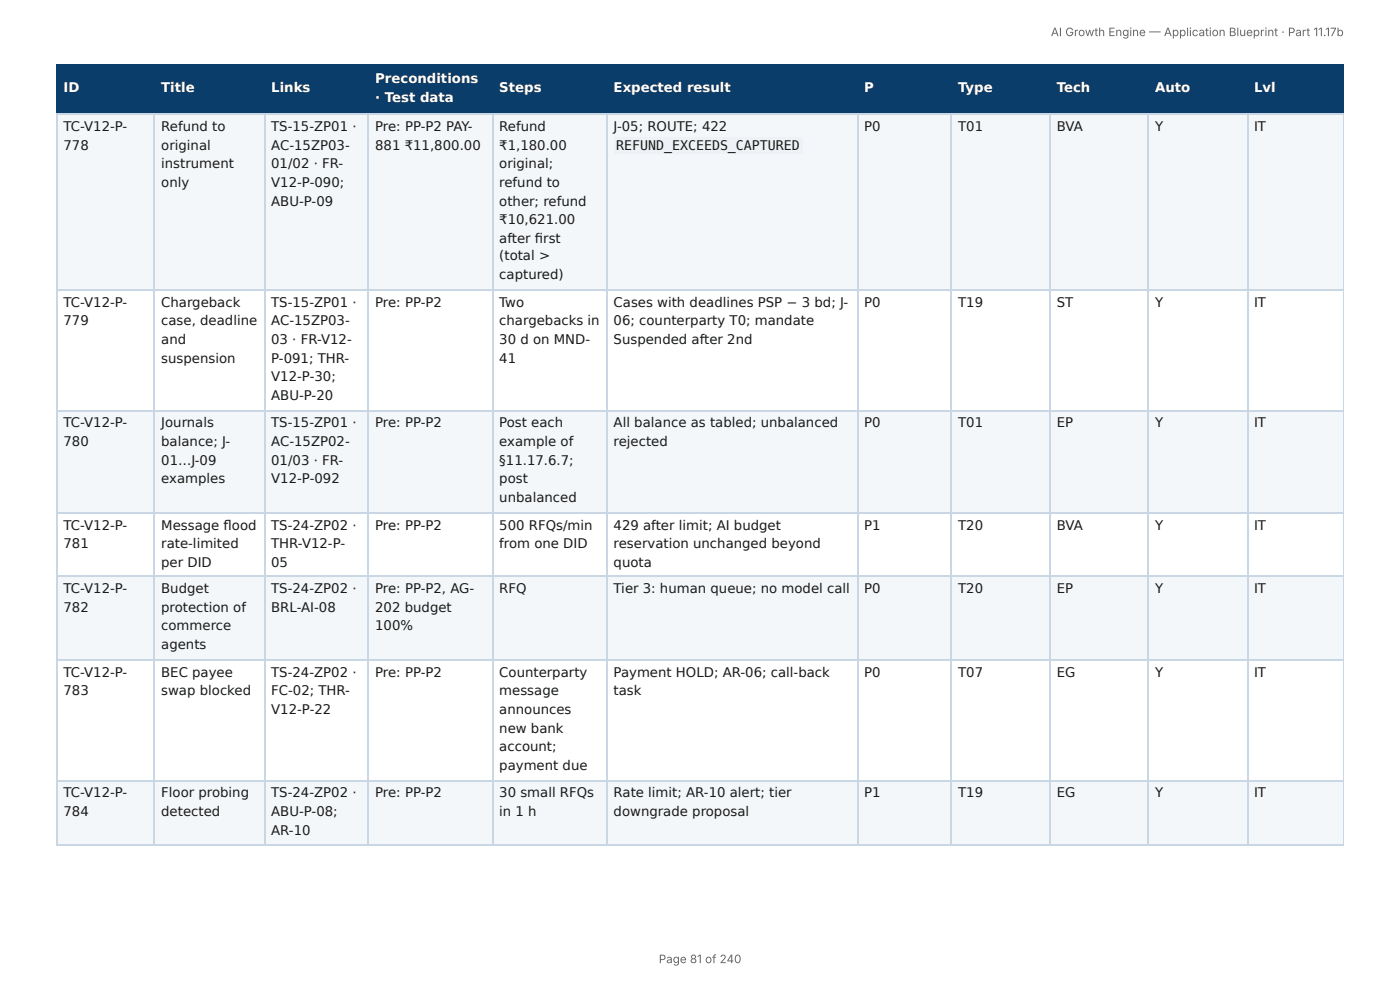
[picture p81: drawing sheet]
<svg xmlns="http://www.w3.org/2000/svg" width="297mm" height="210mm" viewBox="0 0 297 210" stroke-linecap="round" stroke-linejoin="round" font-family="sans-serif">
<defs><g id="words">
<g font-size="2.8" fill="#fff">
<text x="79.7" y="17.7">Preconditions</text>
<text x="13.5" y="19.6">ID</text>
<text x="34.2" y="19.6">Title</text>
<text x="57.6" y="19.6">Links</text>
<text x="79.7" y="21.7">· Test data</text>
<text x="106" y="19.6">Steps</text>
<text x="130.3" y="19.6">Expected result</text>
<text x="183.5" y="19.6">P</text>
<text x="203.5" y="19.6">Type</text>
<text x="224.5" y="19.6">Tech</text>
<text x="245.4" y="19.6">Auto</text>
<text x="266.3" y="19.6">Lvl</text>
</g>
<g font-size="2.8" fill="#1a1a1a">
<text x="13.5" y="27.8">TC-V12-P-</text>
<text x="34.2" y="27.8">Refund to</text>
<text x="57.6" y="27.8">TS-15-ZP01 ·</text>
<text x="79.7" y="27.8">Pre: PP-P2 PAY-</text>
<text x="106" y="27.8">Refund</text>
<text x="130.3" y="27.8">J-05; ROUTE; 422</text>
<text x="183.5" y="27.8">P0</text>
<text x="203.5" y="27.8">T01</text>
<text x="224.5" y="27.8">BVA</text>
<text x="245.4" y="27.8">Y</text>
<text x="266.3" y="27.8">IT</text>
<text x="13.5" y="31.7">778</text>
<text x="34.2" y="31.7">original</text>
<text x="34.2" y="35.7">instrument</text>
<text x="57.6" y="31.7">AC-15ZP03-</text>
<text x="57.6" y="35.7">01/02 · FR-</text>
<text x="79.7" y="31.7">881 ₹11,800.00</text>
<text x="106" y="31.7">₹1,180.00</text>
<text x="106" y="35.7">original;</text>
<text x="130.9" y="31.7">REFUND_EXCEEDS_CAPTURED</text>
<text x="34.2" y="39.7">only</text>
<text x="57.6" y="39.7">V12-P-090;</text>
<text x="106" y="39.7">refund to</text>
<text x="57.6" y="43.7">ABU-P-09</text>
<text x="106" y="43.7">other; refund</text>
<text x="106" y="47.6">₹10,621.00</text>
<text x="106" y="51.6">after fi rst</text>
<text x="106" y="55.3">(total &gt;</text>
<text x="106" y="59.3">captured)</text>
<text x="13.5" y="65.1">TC-V12-P-</text>
<text x="34.2" y="65.1">Chargeback</text>
<text x="57.6" y="65.1">TS-15-ZP01 ·</text>
<text x="79.7" y="65.1">Pre: PP-P2</text>
<text x="106" y="65.1">Two</text>
<text x="130.3" y="65.1">Cases with deadlines PSP − 3 bd; J-</text>
<text x="183.5" y="65.1">P0</text>
<text x="203.5" y="65.1">T19</text>
<text x="224.5" y="65.1">ST</text>
<text x="245.4" y="65.1">Y</text>
<text x="266.3" y="65.1">IT</text>
<text x="13.5" y="69.1">779</text>
<text x="34.2" y="69.1">case, deadline</text>
<text x="57.6" y="69.1">AC-15ZP03-</text>
<text x="106" y="69.1">chargebacks in</text>
<text x="130.3" y="69.1">06; counterparty T0; mandate</text>
<text x="34.2" y="73">and</text>
<text x="34.2" y="77">suspension</text>
<text x="57.6" y="73">03 · FR-V12-</text>
<text x="57.6" y="77">P-091; THR-</text>
<text x="106" y="73">30 d on MND-</text>
<text x="106" y="77">41</text>
<text x="130.3" y="73">Suspended after 2nd</text>
<text x="57.6" y="81">V12-P-30;</text>
<text x="57.6" y="84.9">ABU-P-20</text>
<text x="13.5" y="90.8">TC-V12-P-</text>
<text x="13.5" y="94.7">780</text>
<text x="34.2" y="90.8">Journals</text>
<text x="34.2" y="94.7">balance; J-</text>
<text x="57.6" y="90.8">TS-15-ZP01 ·</text>
<text x="57.6" y="94.7">AC-15ZP02-</text>
<text x="79.7" y="90.8">Pre: PP-P2</text>
<text x="106" y="90.8">Post each</text>
<text x="106" y="94.7">example of</text>
<text x="130.3" y="90.8">All balance as tabled; unbalanced</text>
<text x="130.3" y="94.7">rejected</text>
<text x="183.5" y="90.8">P0</text>
<text x="203.5" y="90.8">T01</text>
<text x="224.5" y="90.8">EP</text>
<text x="245.4" y="90.8">Y</text>
<text x="266.3" y="90.8">IT</text>
<text x="34.2" y="98.7">01…J-09</text>
<text x="57.6" y="98.7">01/03 · FR-</text>
<text x="106" y="98.7">§11.17.6.7;</text>
<text x="34.2" y="102.7">examples</text>
<text x="57.6" y="102.7">V12-P-092</text>
<text x="106" y="102.7">post</text>
<text x="106" y="106.6">unbalanced</text>
<text x="13.5" y="112.4">TC-V12-P-</text>
<text x="34.2" y="112.4">Message fl ood</text>
<text x="57.6" y="112.4">TS-24-ZP02 ·</text>
<text x="79.7" y="112.4">Pre: PP-P2</text>
<text x="106" y="112.4">500 RFQs/min</text>
<text x="130.3" y="112.4">429 after limit; AI budget</text>
<text x="183.5" y="112.4">P1</text>
<text x="203.5" y="112.4">T20</text>
<text x="224.5" y="112.4">BVA</text>
<text x="245.4" y="112.4">Y</text>
<text x="266.3" y="112.4">IT</text>
<text x="13.5" y="116.4">781</text>
<text x="34.2" y="116.4">rate-limited</text>
<text x="57.6" y="116.4">THR-V12-P-</text>
<text x="106" y="116.4">from one DID</text>
<text x="130.3" y="116.4">reservation unchanged beyond</text>
<text x="13.5" y="125.9">TC-V12-P-</text>
<text x="34.2" y="120.4">per DID</text>
<text x="34.2" y="125.9">Budget</text>
<text x="57.6" y="120.4">05</text>
<text x="57.6" y="125.9">TS-24-ZP02 ·</text>
<text x="79.7" y="125.9">Pre: PP-P2, AG-</text>
<text x="106" y="125.9">RFQ</text>
<text x="130.3" y="120.4">quota</text>
<text x="130.3" y="125.9">Tier 3: human queue; no model call</text>
<text x="183.5" y="125.9">P0</text>
<text x="203.5" y="125.9">T20</text>
<text x="224.5" y="125.9">EP</text>
<text x="245.4" y="125.9">Y</text>
<text x="266.3" y="125.9">IT</text>
<text x="13.5" y="129.9">782</text>
<text x="34.2" y="129.9">protection of</text>
<text x="57.6" y="129.9">BRL-AI-08</text>
<text x="79.7" y="129.9">202 budget</text>
<text x="34.2" y="133.9">commerce</text>
<text x="34.2" y="137.8">agents</text>
<text x="79.7" y="133.9">100%</text>
<text x="13.5" y="143.7">TC-V12-P-</text>
<text x="34.2" y="143.7">BEC payee</text>
<text x="57.6" y="143.7">TS-24-ZP02 ·</text>
<text x="79.7" y="143.7">Pre: PP-P2</text>
<text x="106" y="143.7">Counterparty</text>
<text x="130.3" y="143.7">Payment HOLD; AR-06; call-back</text>
<text x="183.5" y="143.7">P0</text>
<text x="203.5" y="143.7">T07</text>
<text x="224.5" y="143.7">EG</text>
<text x="245.4" y="143.7">Y</text>
<text x="266.3" y="143.7">IT</text>
<text x="13.5" y="147.6">783</text>
<text x="34.2" y="147.6">swap blocked</text>
<text x="57.6" y="147.6">FC-02; THR-</text>
<text x="106" y="147.6">message</text>
<text x="130.3" y="147.6">task</text>
<text x="57.6" y="151.6">V12-P-22</text>
<text x="106" y="151.6">announces</text>
<text x="106" y="155.6">new bank</text>
<text x="106" y="159.5">account;</text>
<text x="106" y="163.5">payment due</text>
<text x="13.5" y="169.3">TC-V12-P-</text>
<text x="13.5" y="173.3">784</text>
<text x="34.2" y="169.3">Floor probing</text>
<text x="34.2" y="173.3">detected</text>
<text x="57.6" y="169.3">TS-24-ZP02 ·</text>
<text x="57.6" y="173.3">ABU-P-08;</text>
<text x="79.7" y="169.3">Pre: PP-P2</text>
<text x="106" y="169.3">30 small RFQs</text>
<text x="106" y="173.3">in 1 h</text>
<text x="130.3" y="169.3">Rate limit; AR-10 alert; tier</text>
<text x="130.3" y="173.3">downgrade proposal</text>
<text x="183.5" y="169.3">P1</text>
<text x="203.5" y="169.3">T19</text>
<text x="224.5" y="169.3">EG</text>
<text x="245.4" y="169.3">Y</text>
<text x="266.3" y="169.3">IT</text>
<text x="57.6" y="177.3">AR-10</text>
</g>
<g font-size="2.5" fill="#666">
<text x="223.2" y="7.7">AI Growth Engine — Application Blueprint · Part 11.17b</text>
<text x="139.9" y="204.5">Page 81 of 240</text>
</g>
</g></defs>
<g fill="#0b3d6b">
<path d="M12.2 14h20.6v10.1h-20.6z"/>
<path d="M32.8 14h23.3v10.1h-23.3z"/>
<path d="M56.1 14h22.2v10.1h-22.2z"/>
<path d="M78.3 14h26.2v10.1h-26.2z"/>
<path d="M104.5 14h24.4v10.1h-24.4z"/>
<path d="M128.9 14h53.1v10.1h-53.1z"/>
<path d="M182 14h20.1v10.1h-20.1z"/>
<path d="M202.1 14h20.9v10.1h-20.9z"/>
<path d="M223 14h20.9v10.1h-20.9z"/>
<path d="M243.9 14h20.9v10.1h-20.9z"/>
<path d="M264.8 14h20.6v10.1h-20.6z"/>
</g>
<g fill="#f4f7fa">
<path d="M12.2 24.1h20.6v37.5h-20.6z"/>
<path d="M32.8 24.1h23.3v37.5h-23.3z"/>
<path d="M56.1 24.1h22.2v37.5h-22.2z"/>
<path d="M78.3 24.1h26.2v37.5h-26.2z"/>
<path d="M104.5 24.1h24.4v37.5h-24.4z"/>
<path d="M128.9 24.1h53.1v37.5h-53.1z"/>
<path d="M182 24.1h20.1v37.5h-20.1z"/>
<path d="M202.1 24.1h20.9v37.5h-20.9z"/>
<path d="M223 24.1h20.9v37.5h-20.9z"/>
<path d="M243.9 24.1h20.9v37.5h-20.9z"/>
<path d="M264.8 24.1h20.6v37.5h-20.6z"/>
<path d="M12.2 87h20.6v21.7h-20.6z"/>
<path d="M32.8 87h23.3v21.7h-23.3z"/>
<path d="M56.1 87h22.2v21.7h-22.2z"/>
<path d="M78.3 87h26.2v21.7h-26.2z"/>
<path d="M104.5 87h24.4v21.7h-24.4z"/>
<path d="M128.9 87h53.1v21.7h-53.1z"/>
<path d="M182 87h20.1v21.7h-20.1z"/>
<path d="M202.1 87h20.9v21.7h-20.9z"/>
<path d="M223 87h20.9v21.7h-20.9z"/>
<path d="M243.9 87h20.9v21.7h-20.9z"/>
<path d="M264.8 87h20.6v21.7h-20.6z"/>
<path d="M12.2 122.5h20.6v17.7h-20.6z"/>
<path d="M32.8 122.5h23.3v17.7h-23.3z"/>
<path d="M56.1 122.5h22.2v17.7h-22.2z"/>
<path d="M78.3 122.5h26.2v17.7h-26.2z"/>
<path d="M104.5 122.5h24.4v17.7h-24.4z"/>
<path d="M128.9 122.5h53.1v17.7h-53.1z"/>
<path d="M182 122.5h20.1v17.7h-20.1z"/>
<path d="M202.1 122.5h20.9v17.7h-20.9z"/>
<path d="M223 122.5h20.9v17.7h-20.9z"/>
<path d="M243.9 122.5h20.9v17.7h-20.9z"/>
<path d="M264.8 122.5h20.6v17.7h-20.6z"/>
<path d="M12.2 165.6h20.6v13.8h-20.6z"/>
<path d="M32.8 165.6h23.3v13.8h-23.3z"/>
<path d="M56.1 165.6h22.2v13.8h-22.2z"/>
<path d="M78.3 165.6h26.2v13.8h-26.2z"/>
<path d="M104.5 165.6h24.4v13.8h-24.4z"/>
<path d="M128.9 165.6h53.1v13.8h-53.1z"/>
<path d="M182 165.6h20.1v13.8h-20.1z"/>
<path d="M202.1 165.6h20.9v13.8h-20.9z"/>
<path d="M223 165.6h20.9v13.8h-20.9z"/>
<path d="M243.9 165.6h20.9v13.8h-20.9z"/>
<path d="M264.8 165.6h20.6v13.8h-20.6z"/>
</g>
<g fill="none" stroke="#0b3d6b" stroke-width=".26">
<path d="M11.9 13.9h273.5M12 13.8v10.5M32.7 13.8v10.5M56.2 13.8v10.5M78.2 13.8v10.5M104.6 13.8v10.5M129 13.8v10.5M182.2 13.8v10.5M202 13.8v10.5M222.9 13.8v10.5M243.8 13.8v10.5M265 13.8v10.5"/>
<path d="M11.9 24.2h273.5"/>
</g>
<path d="M285.3 13.8v10.5" fill="none" stroke="#0b3d6b" stroke-width=".21"/>
<g fill="none" stroke="#c9d6e3" stroke-width=".26">
<path d="M11.9 24.2h273.5M12 24.3v155.1M32.7 24.3v155.1M56.2 24.3v155.1M78.2 24.3v155.1M104.6 24.3v155.1M129 24.3v155.1M182.2 24.3v155.1M202 24.3v155.1M222.9 24.3v155.1M243.8 24.3v155.1M265 24.3v155.1"/>
<path d="M11.9 61.5h273.5M11.9 87.2h273.5M11.9 108.9h273.5M11.9 122.4h273.5M11.9 140.1h273.5M11.9 165.8h273.5M11.9 179.5h273.5"/>
</g>
<path d="M285.3 24.3v155.1" fill="none" stroke="#c9d6e3" stroke-width=".21"/>
<path d="M130.4 29.1h40v3.4h-40z" fill="#eef2f6"/>
<use href="#words"/>
</svg>
